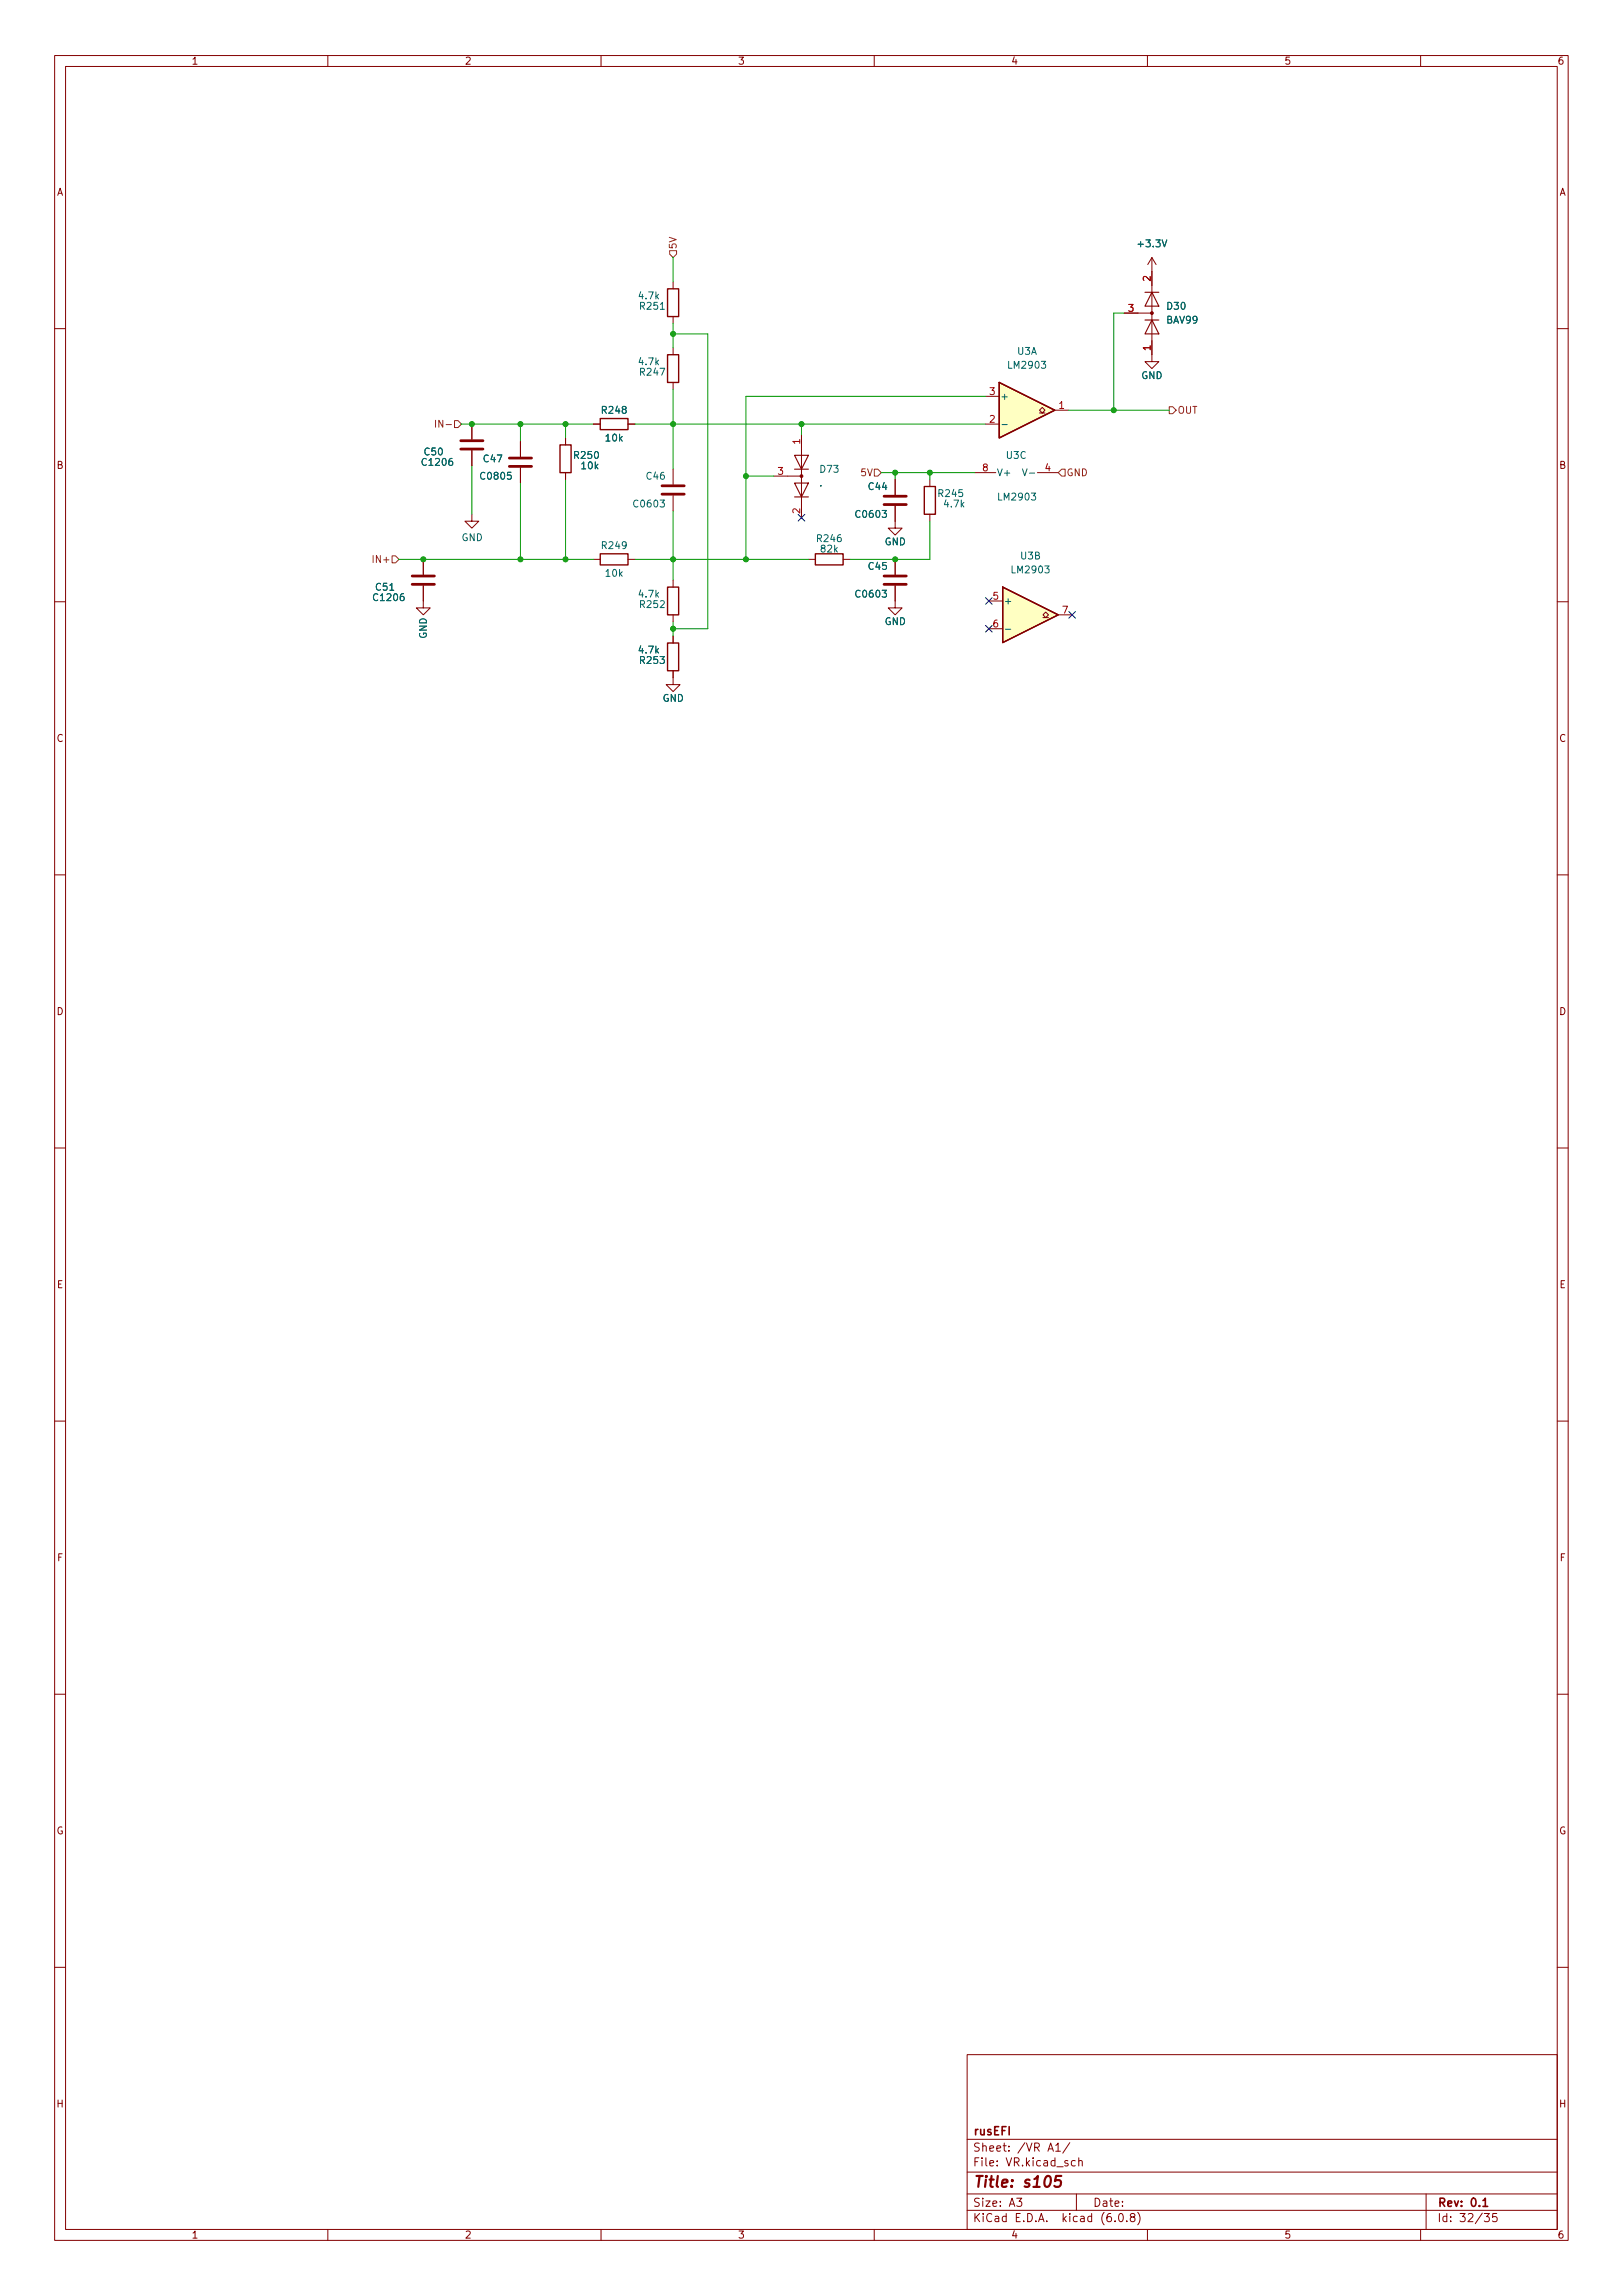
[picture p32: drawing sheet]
<svg xmlns="http://www.w3.org/2000/svg" width="297mm" height="420mm" viewBox="0 0 297 420" stroke-linecap="round" stroke-linejoin="round" font-family="sans-serif">
<defs><g id="words">
<text font-size="2.8" fill="#840000" x="178" y="400.5">Title: s105</text>
<g font-size="2.1" fill="#840000">
<text x="178" y="393.9">Sheet: /VR A1/</text>
<text x="178" y="390.9">rusEFI</text>
<text x="178" y="396.6">File: VR.kicad_sch</text>
<text x="178" y="406.8">KiCad E.D.A. kicad (6.0.8)</text>
<text x="178" y="404">Size: A3</text>
<text x="200" y="404">Date:</text>
<text x="263" y="404">Rev: 0.1</text>
<text x="263" y="406.8">Id: 32/35</text>
</g>
<g font-size="1.8" fill="#840000">
<text x="35" y="11.8">1</text>
<text x="85" y="11.8">2</text>
<text x="135" y="11.8">3</text>
<text x="185" y="11.8">4</text>
<text x="235" y="11.8">5</text>
<text x="285" y="11.8">6</text>
<text x="10.3" y="35.8">A</text>
<text x="285.3" y="35.8">A</text>
<text x="10.3" y="85.8">B</text>
<text x="285.3" y="85.8">B</text>
<text x="10.3" y="135.8">C</text>
<text x="285.3" y="135.8">C</text>
<text x="10.3" y="185.8">D</text>
<text x="285.3" y="185.8">D</text>
<text x="10.4" y="235.8">E</text>
<text x="285.4" y="235.8">E</text>
<text x="10.4" y="285.8">F</text>
<text x="285.5" y="285.8">F</text>
<text x="10.3" y="335.8">G</text>
<text x="285.3" y="335.8">G</text>
<text x="10.3" y="385.8">H</text>
<text x="285.3" y="385.8">H</text>
<text x="35" y="409.8">1</text>
<text x="85" y="409.8">2</text>
<text x="135" y="409.8">3</text>
<text x="185" y="409.8">4</text>
<text x="235" y="409.8">5</text>
<text x="285" y="409.8">6</text>
</g>
<g font-size="1.8" fill="#725600">
<text x="123.8" y="45.7" transform="rotate(-90 123.8 45.7)">5V</text>
<text x="215.5" y="75.7">OUT</text>
<text x="80.6" y="78.3">IN-</text>
<text x="157.7" y="87.2">5V</text>
<text x="195.1" y="87.2">GND</text>
<text x="68.8" y="103">IN+</text>
</g>
<g font-size="1.8" fill="#006464">
<text x="208.5" y="45.3">+3.3V</text>
<text x="117" y="54.8">4.7k</text>
<text x="117.3" y="56.7">R251</text>
<text x="213.5" y="59.2">BAV99</text>
<text x="213.7" y="56.7">D30</text>
<text x="186.2" y="64.9">U3A</text>
<text x="117" y="66.8">4.7k</text>
<text x="117.3" y="68.7">R247</text>
<text x="184.7" y="67.5">LM2903</text>
<text x="208.9" y="69.4">GND</text>
<text x="110.3" y="75.7">R248</text>
<text x="183" y="73.2">+</text>
<text x="77.7" y="83.4">C50</text>
<text x="105.2" y="84">R250</text>
<text x="110.9" y="80.8">10k</text>
<text x="184.2" y="84">U3C</text>
<text x="77.4" y="85.3">C1206</text>
<text x="88.2" y="87.8">C0805</text>
<text x="88.6" y="84.6">C47</text>
<text x="106.5" y="85.9">10k</text>
<text x="118.4" y="87.8">C46</text>
<text x="150" y="89.1">.</text>
<text x="150.2" y="86.5">D73</text>
<text x="159" y="89.7">C44</text>
<text x="182.4" y="87.2">V+</text>
<text x="116.2" y="92.9">C0603</text>
<text x="156.8" y="94.8">C0603</text>
<text x="171.9" y="91">R245</text>
<text x="172.9" y="92.9">4.7k</text>
<text x="182.9" y="91.6">LM2903</text>
<text x="84.5" y="99">GND</text>
<text x="110.3" y="100.5">R249</text>
<text x="149.7" y="99.2">R246</text>
<text x="150.3" y="101.1">82k</text>
<text x="161.9" y="99.8">GND</text>
<text x="110.9" y="105.6">10k</text>
<text x="159" y="104.3">C45</text>
<text x="185.4" y="104.9">LM2903</text>
<text x="186.8" y="102.4">U3B</text>
<text x="68.6" y="110">C1206</text>
<text x="68.8" y="108.1">C51</text>
<text x="117" y="109.4">4.7k</text>
<text x="117.3" y="111.3">R252</text>
<text x="156.8" y="109.4">C0603</text>
<text x="183.6" y="110.7">+</text>
<text x="78.1" y="117" transform="rotate(-90 78.1 117)">GND</text>
<text x="117" y="119.6">4.7k</text>
<text x="161.9" y="114.4">GND</text>
<text x="117.3" y="121.5">R253</text>
<text x="121.2" y="128.5">GND</text>
</g>
<g font-size="1.8" fill="#a90000">
<text x="210.6" y="51.5" transform="rotate(-90 210.6 51.5)">2</text>
<text x="206.5" y="57.1">3</text>
<text x="210.6" y="64.2" transform="rotate(-90 210.6 64.2)">1</text>
<text x="181.1" y="77.4">2</text>
<text x="181.1" y="72.3">3</text>
<text x="193.8" y="74.8">1</text>
<text x="146.4" y="81.3" transform="rotate(-90 146.4 81.3)">1</text>
<text x="142.4" y="86.9">3</text>
<text x="179.8" y="86.3">8</text>
<text x="191.3" y="86.3">4</text>
<text x="146.4" y="94" transform="rotate(-90 146.4 94)">2</text>
<text x="181.8" y="109.8">5</text>
<text x="194.5" y="112.3">7</text>
<text x="181.8" y="114.9">6</text>
</g>
</g></defs>
<g fill="none" stroke="#840000" stroke-width=".18">
<path d="M10 10.2h277v400h-277zM12 12.2h273v396h-273zM60 10.2v2M110 10.2v2M160 10.2v2M210 10.2v2M260 10.2v2M123.2 51.6v1.3M123.2 58v1.2M205.7 57.3h5.1M210.8 47.2v19h-1.3l1.3 1.3 1.3-1.3h-1.3M210.8 47.2l.8 1.2"/>
<path d="M210.8 47.2l-.7 1.2M10 60.2h2M86.4 77.6v2.8M108.6 77.6h1.3M114.9 77.6h1.3M123.2 63.7v1.2M123.2 70v1.3M146.7 79.5v15.3M180.3 77.6h2.6M180.3 72.6h2.6M190.2 75.6h.6l-.6-.5 .6-.5 .5 .5-.5 .5h.5M193 75.1h2.6"/>
<path d="M285 60.2h2M86.4 94.1v1.3h-1.3l1.3 1.3 1.2-1.3h-1.2M86.4 82.5v2.8M95.2 80.8v2.8M95.2 85.6v2.8M103.5 80.2v1.2M103.5 86.5v1.3M123.2 85.9v2.8M123.2 90.7v2.8M141.6 87.2h5.1M163.8 92.6v4.1h1.3l-1.3 1.3-1.2-1.3h1.2M163.8 87.8v2.8"/>
<path d="M170.2 87.8v1.3M170.2 94.1v1.3M178.4 86.5h3.8M189.9 86.5h3.8M10 110.2h2M77.5 107.2v4.1h-1.3l1.3 1.3 1.2-1.3h-1.2M77.5 102.4v2.8M108.6 102.4h1.3M114.9 102.4h1.3M123.2 106.2v1.3M123.2 112.6v1.2M123.2 116.4v1.3"/>
<path d="M148 102.4h1.2M154.3 102.4h1.3M163.8 107.2v4.1h1.3l-1.3 1.3-1.2-1.3h1.2M163.8 102.4v2.8M181 110h2.5M181 115.1h2.5M190.9 113.1h.5l-.5-.5 .5-.5 .5 .5-.5 .5h.5M193.7 112.6h2.5M285 110.2h2M123.2 122.8v2.5h1.3l-1.3 1.3-1.3-1.3h1.3M10 160.2h2M285 160.2h2"/>
<path d="M10 210.2h2M285 210.2h2M10 260.2h2M285 260.2h2M10 310.2h2M285 310.2h2M10 360.2h2M177 376.2h108v32h-108zM285 360.2h2M177 397.7h108M177 391.7h108M191.8 393.8l.5-1.5 .5 1.5"/>
<path d="M191.9 393.4h.7M193.2 392.8l.4-.5v1.5M193.2 393.8h.9M195.8 392.3l-1.3 1.9M196.8 395.6l-.4-.1-.3 .3v.5l.1 .2h.6M197.4 395.7l.2-.2 .4 .1 .1 .9M197.4 395v1.5M60 408.2v2M110 408.2v2M160 408.2v2M177 404.7h108M177 401.7h108"/>
<path d="M186.1 402.4h.9l-.5 .6 .4 .2v.6l-.2 .1h-.4l-.2-.1M197 401.7v3M204.1 406.6v.1M204.9 405.3l.2-.1a.8 .8 0 0 1 .5 .8 .8 .8 0 0 1-.5 .7 1 1 0 0 1-.2-1.4zM206.2 406.6v.1M207.1 405.9l-.2-.3v-.2l.2-.2 .5 .1 .1 .2-.1 .2-.6 .3-.1 .2v.4l.2 .1h.5l.1-.2-.1-.5-.2-.1M208.2 405a1.72 1.72 0 0 1 0 2.3M210 408.2v2M260 408.2v2M261 401.7v6.5M271.7 405.2h.9l-.5 .6 .4 .2v.6l-.2 .1h-.4l-.2-.1M273.9 405.2h-.7l-.1 .8 .3-.2 .5 .1 .1 .2-.1 .5-.2 .1-.6-.1"/>
</g>
<path d="M271.4 402.9l.4-.5v1.5M271.4 403.9h.9" fill="none" stroke="#840000" stroke-width=".3"/>
<path d="M194.2 398.4h-.9l-.2 .9 .3-.2 .6 .1 .2 .3-.2 .7-.3 .2h-.5l-.2-.2" fill="none" stroke="#840000" stroke-width=".4"/>
<path d="M183.4 77.7h1M187.1 85.8l.4 1.3 .5-1.3M188.4 86.6h1M184 115.2h1" fill="none" stroke="#006464" stroke-width=".18"/>
<path d="M84.3 82.2h4.1M84.3 80.7h4.1M93.2 83.9h4.1M93.2 85.4h4.1M121.2 90.5h4M121.2 88.9h4M161.8 92.4h4.1M161.8 90.8h4.1M75.4 107h4.1M75.4 105.5h4.1M161.8 107h4.1M161.8 105.5h4.1" fill="none" stroke="#840000" stroke-width=".51"/>
<path d="M209.5 58.6h2.6M209.5 53.5h2.6M210.8 58.6l1.3 2.5h-2.6zM210.8 53.5l1.3 2.5h-2.6zM145.4 85.9h2.6M145.4 91h2.6M145.4 83.4h2.6l-1.3 2.5zM145.4 88.4h2.6l-1.3 2.6z" fill="none" stroke="#840000" stroke-width=".2"/>
<g fill="#840000" stroke="#840000" stroke-width=".18">
<circle cx="146.7" cy="87.2" r=".25"/>
<circle cx="210.8" cy="57.3" r=".25"/>
</g>
<path d="M122.2 52.9h2v5.1h-2zM109.9 76.6h5v2.1h-5zM122.2 64.9h2v5.1h-2zM182.9 70l10.1 5.1-10.1 5.1zM102.5 81.4h2v5.1h-2zM169.2 89.1h2v5h-2zM109.9 101.4h5v2h-5zM122.2 107.5h2v5.1h-2zM122.2 117.7h2v5.1h-2zM149.2 101.4h5.1v2h-5.1zM183.5 107.5l10.2 5.1-10.2 5z" fill="none" stroke="#840000" stroke-width=".25"/>
<g fill="#ffffc2" stroke="#ffffc2" stroke-width=".18">
<path d="M183.5 107.5l10.2 5.1-10.2 5z"/>
<path d="M182.9 70l10.1 5.1-10.1 5.1z"/>
</g>
<path d="M122.6 45.9h1.2v.6l-.6 .7-.6-.7zM79.7 76.9v1.3M83.2 77h.6l.7 .6-.7 .7h-.6zM214 74.5h.6l.7 .6-.7 .6h-.6zM160 85.9h.7l.6 .6-.6 .7h-.7zM194.3 85.9h.6v1.3h-.6l-.6-.7zM68.3 101.7v1.3M71.8 101.8h.6l.6 .6-.6 .6h-.6z" fill="none" stroke="#725600" stroke-width=".18"/>
<g fill="none" stroke="#009600" stroke-width=".18">
<path d="M123.2 47.2v4.4M123.2 59.2v4.5M205.7 57.3h-1.9v17.8M84.5 77.6h24.1M95.2 77.6v3.2M103.5 77.6v2.6M116.2 77.6h64.1M123.2 71.3v14.6M123.2 61.1h6.3v54h-6.3M146.7 77.6v1.9M180.3 72.6h-43.8v29.8M195.6 75.1h18.4"/>
<path d="M86.4 85.3v8.8M95.2 88.4v14M103.5 87.8v14.6M123.2 93.5v12.7M136.5 87.2h5.1M161.3 86.5h17.1M163.8 86.5v1.3M170.2 95.4v7h-14.6M170.2 86.5v1.3M73 102.4h35.6M116.2 102.4h31.8M123.2 113.8v2.6"/>
</g>
<path d="M146.1 94.2l1.2 1.2M147.3 94.2l-1.2 1.2M180.4 114.5l1.2 1.2M180.4 109.4l1.2 1.2M181.6 114.5l-1.2 1.2M181.6 109.4l-1.2 1.2M195.6 112l1.2 1.2M196.8 112l-1.2 1.2" fill="none" stroke="#000084" stroke-width=".18"/>
<g fill="#009600" stroke="#009600" stroke-width=".18">
<circle cx="136.5" cy="102.4" r=".46"/>
<circle cx="136.5" cy="87.2" r=".46"/>
<circle cx="163.8" cy="86.5" r=".46"/>
<circle cx="170.2" cy="86.5" r=".46"/>
<circle cx="146.7" cy="77.6" r=".46"/>
<circle cx="163.8" cy="102.4" r=".46"/>
<circle cx="203.8" cy="75.1" r=".46"/>
<circle cx="123.2" cy="115.1" r=".46"/>
<circle cx="123.2" cy="61.1" r=".46"/>
<circle cx="123.2" cy="77.6" r=".46"/>
<circle cx="123.2" cy="102.4" r=".46"/>
<circle cx="95.2" cy="77.6" r=".46"/>
<circle cx="103.5" cy="77.6" r=".46"/>
<circle cx="103.5" cy="102.4" r=".46"/>
<circle cx="95.2" cy="102.4" r=".46"/>
<circle cx="86.4" cy="77.6" r=".46"/>
<circle cx="77.5" cy="102.4" r=".46"/>
</g>
<use href="#words"/>
</svg>
